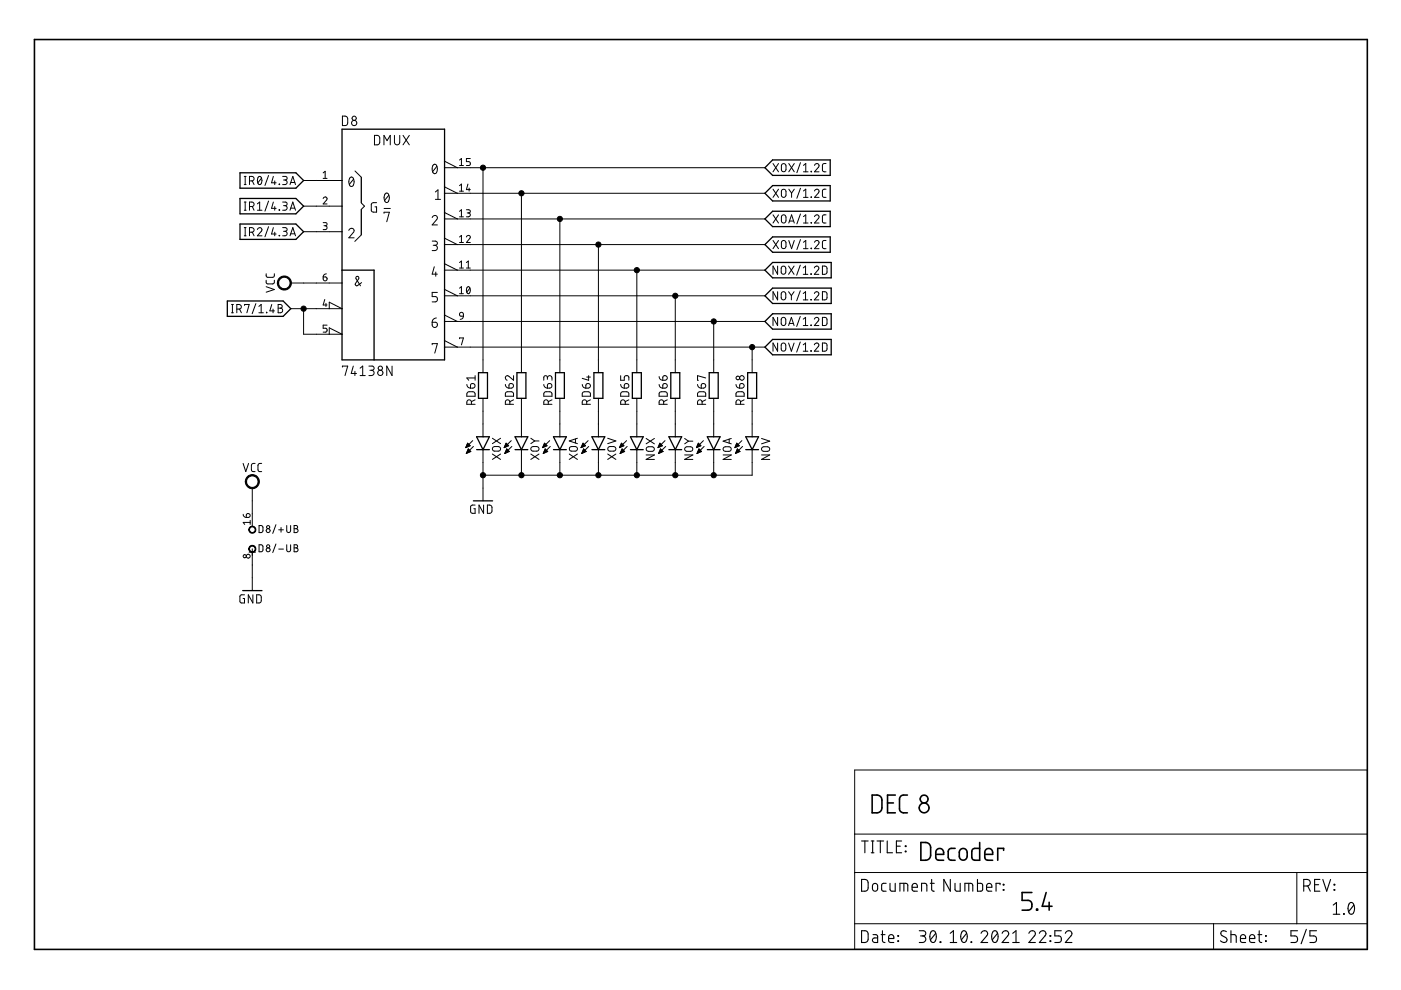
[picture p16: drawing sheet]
<svg xmlns="http://www.w3.org/2000/svg" width="297mm" height="210mm" viewBox="0 0 297 210" stroke-linecap="round" stroke-linejoin="round" font-family="sans-serif">
<g fill="none" stroke="#000" stroke-width=".21">
<path d="M51.8 39.1h.4M51.8 37.4h.4M52 37.4v1.7M52.9 38.4h.5a.48 .48 0 0 0 .5-.5 .48 .48 0 0 0-.5-.5h-.5v1.7M53.5 38.4l.4 .7M54.8 37.5l.3-.1a1.02 1.02 0 0 1 0 1.7 1.11 1.11 0 0 1-.3-1.6zM55.4 37.8l-.7 1M56.9 37.2l-.7 2.1M58 37.4l-.4 1.4h.9M58.3 38.4v.7M59.2 39l.1 .1zM59.9 37.4h.6a.38 .38 0 0 1 .4 .4 .38 .38 0 0 1-.4 .4h-.4"/>
<path d="M60.4 38.2a.49 .49 0 0 1 .5 .5 .49 .49 0 0 1-.5 .4h-.5M61.5 39.1l.6-1.7 .6 1.7M61.6 38.7h.9M64.4 38.3h8.1M68.5 36.7l.4-.4v1.5M68.5 37.8h.8M72.6 24.6l.7 .1 .4 .3v1.1l-.1 .3-.3 .2h-.7zM74.2 37.7l.2-.1a.83 .83 0 0 1 .7 1.2l-.1 .2a.48 .48 0 0 1-.5 .5 .48 .48 0 0 1-.5-.5v-.7zM75 38l-.9 1.1M75.3 36.3l1.3 1.3M79.4 28.7h.7l.4 .4v1.1l-.1 .3-.3 .2h-.7zM81.4 30.7v-2l.7 1.1 .6-1.1v2"/>
<path d="M83.6 28.7v1.5a.56 .56 0 0 0 .6 .5 .56 .56 0 0 0 .6-.5v-1.5M85.4 28.7l1.4 2M86.8 28.7l-1.4 2M91.9 34.9h.1a.82 .82 0 0 1 .7 1.2 .57 .57 0 0 1-.5 .7 .57 .57 0 0 1-.6-.7v-.5zM92.6 35.3l-.9 1.1M94.3 34.2l2.7 1.4M94.3 39.6l2.7 1.4M94.3 35.6h67.9M97.4 33.9l.4-.3v1.5M97.4 39.4l.4-.4v1.5M97.4 35.1h.9M99.2 39l-.3 1.2h.8"/>
<path d="M99.5 39.9v.6M99.7 33.6h-.8v.7h.5a.42 .42 0 0 1 .3 .4 .42 .42 0 0 1-.3 .4h-.5M102.4 35.6v43.4M163.9 34.7l1.2 1.7M165.1 34.7l-1.2 1.7M165.8 34.9l.3-.2 .4 .2 .1 1a.49 .49 0 0 1-.4 .5 .49 .49 0 0 1-.5-.5zM167.2 34.7l1.2 1.7M168.4 34.7l-1.2 1.7M169.7 34.5l-.7 2.1M169.7 39.9l-.7 2.1M170.3 35.1l.5-.4v1.7M170.3 36.4h1"/>
<path d="M172 36.3l.1 .1zM172.7 35.1a.48 .48 0 0 1 .7-.4 .48 .48 0 0 1 .1 .8l-.8 .9h1M175.1 34.7h-.5l-.2 .4v1.1l.2 .2h.5M51.8 44.6h.4M51.8 42.8h.4M51.8 50h.4M51.8 48.3h.4M52 42.8v1.8M52 48.3v1.7M52.9 43.8h.5a.48 .48 0 0 0 .5-.5 .48 .48 0 0 0-.5-.5h-.5v1.8M52.9 49.2h.5a.49 .49 0 0 0 .5-.5 .49 .49 0 0 0-.5-.4h-.5v1.7M53.5 43.8l.4 .8"/>
<path d="M53.5 49.2l.4 .8M54.6 48.7a.48 .48 0 0 1 .6-.4 .48 .48 0 0 1 .2 .7l-.8 1h.9M54.6 44.6h.9M54.6 43.2l.5-.4v1.8M56.4 59.4l.1 .6 .3 .2h1.1l.2-.2 .1-.6M56.4 58l.1 .6 .3 .2h1.1l.2-.2 .1-.6M56.9 42.6l-.7 2.2M56.9 48.1l-.7 2.1M58 42.8l-.4 1.4h.9M58 48.3l-.4 1.3h.9M58.3 43.8v.8M58.3 49.2v.8"/>
<path d="M59.2 44.5l.1 .1zM59.2 49.9l.1 .1zM59.9 42.8h.6a.38 .38 0 0 1 .4 .4 .38 .38 0 0 1-.4 .4h-.4M59.9 48.3h.6a.39 .39 0 0 1 .4 .4 .39 .39 0 0 1-.4 .3h-.4M60.4 43.6a.49 .49 0 0 1 .5 .5 .49 .49 0 0 1-.5 .5h-.5M60.4 49a.48 .48 0 0 1 .5 .5 .48 .48 0 0 1-.5 .5h-.5M61.5 44.6l.6-1.8 .6 1.8M61.5 50l.6-1.7 .6 1.7M61.6 44.1h.9M61.6 49.6h.9M64.4 43.7h8.1M64.4 49.1h8.1"/>
<path d="M68.5 58.7h.5a.42 .42 0 0 1 .4 .5 .42 .42 0 0 1-.5 .4 .42 .42 0 0 1-.4-.5zM68.5 47.2h.7l.1 .3-.1 .3-.5 .1M68.5 42.1a.41 .41 0 0 1 .6-.3 .41 .41 0 0 1 .1 .6l-.7 .8h.8M68.9 47.9a.41 .41 0 0 1 .4 .4 .41 .41 0 0 1-.4 .4h-.4M69.2 58.1l-.4 .1-.3 .5M74 48.9a.55 .55 0 0 1 .7-.5 .55 .55 0 0 1 .2 .9l-.9 1.1h1.1M76.6 43l.7 .7-.7 .7M76.6 49.8l-1.4 1.4M76.7 59.9l-.9 .6a.32 .32 0 0 1-.4 0 .32 .32 0 0 1 0-.4l.7-1a.33 .33 0 0 0-.3-.5 .33 .33 0 0 0-.3 .5l.9 1.5M79.8 43h-.6l-.5 .2v1.5l.3 .2 .8 .1v-1.1h-.3M81.4 45.2v-.2h1.1l-.5 2M81.4 44.2h1.4"/>
<path d="M81.7 41.1l.1-.1a.91 .91 0 0 1 .7 1.4 .48 .48 0 0 1-.5 .5 .48 .48 0 0 1-.5-.5l-.1-.7zM82.4 41.4l-.9 1.1M91.6 46.1a.55 .55 0 0 1 .8-.4 .55 .55 0 0 1 .2 .9l-1 1.1h1.1M91.6 51.1h.7a.44 .44 0 0 1 .4 .5 .44 .44 0 0 1-.4 .4h-.5M92.1 56.6l-.5 1.5h1.1M92.2 52a.56 .56 0 0 1 .5 .6 .56 .56 0 0 1-.5 .5h-.6M92.3 40.7l.6-.4v2M92.3 42.3h1.1M92.4 57.7v.9M94.3 45.1l2.7 1.3M94.3 50.5l2.7 1.4M94.3 55.9l2.7 1.4"/>
<path d="M94.3 41h67.9M94.3 46.4h67.9M94.3 51.9h67.9M94.3 57.3h67.9M97.4 44.8l.4-.3v1.5M97.4 50.2l.4-.3v1.5M97.4 55.7l.4-.3v1.4M97.4 56.8h.9M97.4 51.4h.9M97.4 46h.9M97.4 40.5h.9M98.9 50.2a.41 .41 0 0 1 .6-.3 .41 .41 0 0 1 .1 .7l-.7 .8h.8"/>
<path d="M98.9 44.5h.6l.2 .2-.2 .4h-.4M98.9 56.8h.8M98.9 55.7l.4-.3v1.4M99.3 45.1a.41 .41 0 0 1 .4 .5 .41 .41 0 0 1-.4 .4h-.4M110.6 41v38M118.7 46.4v32.6M126.9 51.9v27.1M135 57.3v21.7M163.9 40.1l1.2 1.7M163.9 45.6l1.2 1.7M163.9 51l1.2 1.7M164.9 56.4v1.8l-1-1.8v1.8"/>
<path d="M165.1 40.1l-1.2 1.7M165.1 45.6l-1.2 1.7M165.1 51l-1.2 1.7M165.7 56.6l.3-.2 .5 .2 .1 1.1a.49 .49 0 0 1-.5 .5 .49 .49 0 0 1-.5-.5zM165.8 40.3l.3-.2 .4 .2 .1 1.1a.49 .49 0 0 1-.4 .5 .49 .49 0 0 1-.5-.5zM165.8 45.7l.3-.1 .4 .1 .1 1.1a.49 .49 0 0 1-.4 .5 .49 .49 0 0 1-.5-.5zM165.8 51.2l.3-.2 .4 .2 .1 1a.49 .49 0 0 1-.4 .5 .49 .49 0 0 1-.5-.5zM167.2 56.4l1.2 1.8M167.2 40.1l.6 .8M167.2 47.3l.6-1.7 .6 1.7M167.2 51l.6 1.7 .6-1.7M167.4 46.9h.9"/>
<path d="M167.8 40.9v.9M168.4 56.4l-1.2 1.8M168.4 40.1l-.6 .8M169.7 56.2l-.8 2.2M169.7 45.4l-.7 2.1M169.7 50.8l-.7 2.1M170.3 56.8l.5-.4v1.8M170.3 58.2h1M170.3 40.5l.5-.4v1.7M170.3 45.9l.5-.3v1.7M170.3 51.4l.5-.4v1.7M170.3 41.8h1"/>
<path d="M170.3 47.3h1M170.3 52.7h1M171.9 58.1l.1 .1zM172 47.2l.1 .1zM172 41.8h.1zM172 52.6l.1 .1zM172.7 56.8a.48 .48 0 0 1 .6-.4 .48 .48 0 0 1 .2 .8l-.8 1h.9M172.7 40.5a.48 .48 0 0 1 .7-.4 .48 .48 0 0 1 .1 .8l-.8 .9h1M172.7 45.9a.48 .48 0 0 1 .7-.3 .48 .48 0 0 1 .1 .7l-.8 1h1M172.7 51.4a.48 .48 0 0 1 .7-.4 .48 .48 0 0 1 .1 .8l-.8 .9h1M174.4 56.4l.6 .1 .3 .2v1.1l-.3 .3-.6 .1zM175.1 40.1l-.5 .1-.2 .3v1.1l.2 .2h.5"/>
<path d="M175.1 45.6h-.5l-.2 .3v1.2l.2 .2h.5M175.1 51h-.5l-.2 .4v1.1l.2 .2h.5M49.1 66.3h.4M49.1 64.6h.4M49.3 64.6v1.7M50.2 65.5h.5a.49 .49 0 0 0 .5-.5 .49 .49 0 0 0-.5-.4h-.5v1.7M50.8 65.5l.4 .8M51.9 64.8v-.2h.9l-.5 1.7M54.3 64.4l-.8 2.1M54.9 65l.5-.4v1.7M54.9 66.3h.9M56.4 60.8l1.8 .6-1.8 .6"/>
<path d="M56.5 66.2l.1 .1zM57.6 64.6l-.4 1.3h1M57.9 65.5v.8M59 64.6h.5a.39 .39 0 0 1 .3 .3 .39 .39 0 0 1-.3 .4 .49 .49 0 0 1 .4 .5 .49 .49 0 0 1-.4 .5h-.5zM59 65.3h.5M61.7 65.4h10.8l-2.7-1.3v1.3M61.7 60h10.8M64.4 65.4v5.5h8.1l-2.7-1.4v1.4M68.9 63.5l-.4 1.2h.8M69.1 64.3v.7M69.3 68.9h-.8v.7h.5a.42 .42 0 0 1 .3 .4 .42 .42 0 0 1-.3 .4h-.5M72.6 77.8v-.2h1.1l-.5 2"/>
<path d="M74.9 77.6l-.4 1.6h1.1M75.2 78.7v.9M76.3 78.1l.6-.5v2M76.3 79.6h1.1M78.2 77.6h.7a.44 .44 0 0 1 .4 .5 .44 .44 0 0 1-.4 .4h-.5M78.8 78.5a.56 .56 0 0 1 .5 .6 .56 .56 0 0 1-.5 .5h-.6M83.1 77.6v2l-1.1-2v2M91.6 68.3h.7a.56 .56 0 0 1 .4 .6 .56 .56 0 0 1-.5 .5 .56 .56 0 0 1-.6-.5zM91.6 73.1v-.2h1.1l-.5 2M92.5 67.4l-.6 .3-.3 .6M92.7 62h-1.1v.9h.7a.57 .57 0 0 1 .4 .5 .57 .57 0 0 1-.4 .6h-.7M94.3 61.4l2.7 1.3"/>
<path d="M94.3 66.8l2.7 1.4M94.3 72.2l2.7 1.4M94.3 62.7h67.9M94.3 68.2h67.9M94.3 73.6h67.9M97.4 71.8v-.2h.9l-.5 1.5M97.4 61.1l.4-.3v1.5M97.4 62.3h.9M97.5 66.3l.3-.1 .3 .1 .2 .7h-.8zM98.3 67l-.2 .4-.5 .3M99.1 60.9l.2-.1a.88 .88 0 0 1 0 1.5 .93 .93 0 0 1-.2-1.4zM99.6 61.1l-.6 .8"/>
<path d="M100.7 79.7v.9M108.9 79.7v.9l-1-.8a.48 .48 0 0 0-.7 .2 .48 .48 0 0 0 .3 .6M124.4 79.9h.8M124.8 79.7v.9l-1.4-.4M131.6 79.7v.9h.8v-.6a.5 .5 0 0 1 .4-.4 .5 .5 0 0 1 .5 .4v.6M139.7 79.8l.4 .7 .4 .1M140.6 79.8a.5 .5 0 0 1 .8 .1 .5 .5 0 0 1-.4 .7h-.5zM143.2 62.7v16.3M151.3 68.2v10.8M159.5 73.6v5.4M164.9 61.8v1.8l-1-1.8v1.8M164.9 67.3v1.7l-1-1.7v1.7"/>
<path d="M164.9 72.7v1.8l-1-1.8v1.8M165.7 62l.3-.2 .5 .2 .1 1.1a.49 .49 0 0 1-.5 .5 .49 .49 0 0 1-.5-.5zM165.7 67.5l.3-.2 .5 .2 .1 1a.49 .49 0 0 1-.5 .5 .49 .49 0 0 1-.5-.5zM165.7 72.9l.3-.2 .5 .2 .1 1.1a.49 .49 0 0 1-.5 .5 .49 .49 0 0 1-.5-.5zM167.2 61.8l.6 .9M167.2 69l.6-1.7 .6 1.7M167.2 72.7l.6 1.8 .6-1.8M167.3 68.6h.9M167.8 62.7v.9M168.4 61.8l-.6 .9M169.7 61.7l-.8 2.1M169.7 67.1l-.8 2.1"/>
<path d="M169.7 72.5l-.8 2.2M170.3 62.2l.5-.4v1.8M170.3 67.7l.5-.4v1.7M170.3 73.1l.5-.4v1.8M170.3 63.6h1M170.3 69h1M170.3 74.5h1M171.9 63.5l.1 .1zM171.9 68.9l.1 .1zM171.9 74.4l.1 .1zM172.7 62.2a.48 .48 0 0 1 .6-.3 .48 .48 0 0 1 .2 .7l-.8 1h.9M172.7 67.7a.48 .48 0 0 1 .6-.4 .48 .48 0 0 1 .2 .8l-.8 .9h.9"/>
<path d="M172.7 73.1a.48 .48 0 0 1 .6-.4 .48 .48 0 0 1 .2 .8l-.8 1h.9M174.4 61.8l.6 .1 .3 .3v1.1l-.3 .3h-.6zM174.4 67.3h.6l.3 .3v1.1l-.3 .3h-.6zM174.4 72.7h.6l.3 .3v1.1l-.3 .3-.6 .1zM51.5 98.3l.6 1.7 .6-1.7M54.1 98.3h-.5l-.3 .4v1.1l.3 .2h.5M55.5 98.3h-.6l-.2 .4v1.1l.2 .2h.6M98.8 94.8h.2M98.8 94.7h.5M98.9 96.1h.1M98.9 94.6h.7M98.9 96h.3"/>
<path d="M99 94.4h.6M99 81.5l.1 .5 .7 .3M99 94.3h.5M99 95.9h.5M99 95.7h.8M99.1 94.2h.3M99.1 83.2l.4-.1h.9l.3 .3v.6h-1.7zM99.1 95.6h.6M99.1 94h.1M99.1 94l.6 .5-1 .4zM99.2 95.5h.4M99.2 95.4h.2"/>
<path d="M99.3 95.2h.1M99.3 95.2l-.4 .9M99.3 95.2l.5 .5M99.8 95.7l-.9 .4M99.9 81.4a.51 .51 0 0 1 .8 .2 .51 .51 0 0 1-.5 .7h-.4zM99.9 85.7v-.4a.49 .49 0 0 0-.4-.5 .49 .49 0 0 0-.5 .5v.4h1.7M100.2 93.4l-1.5 1.5M100.4 94.7l-1.5 1.4M100.7 84.8l-.8 .4M100.7 80.1h-1.7l.4 .5M102.4 84.5v8.1M102.4 95.3v10.9"/>
<path d="M104.4 96.3l1.7 1.1M104.4 92.9l1.7 1.2M104.6 94.8l1-.1a.49 .49 0 0 1 .5 .5 .49 .49 0 0 1-.5 .5l-1-.2-.2-.3zM106.1 96.3l-1.7 1.1M106.1 92.9l-1.7 1.2M106.9 94.8h.2M107 94.7h.4M107 94.6h.7M107 96.1l.1 .1M107.1 96h.2M107.1 94.4h.7M107.1 81.5l.2 .5 .6 .3"/>
<path d="M107.1 95.9h.6M107.2 94.3h.4M107.2 95.7h.7M107.2 94.2h.3M107.2 83.2l.4-.1h.9l.4 .3v.6h-1.8zM107.3 95.6h.6M107.3 94h.1M107.3 94l.5 .5-.9 .4zM107.3 95.5h.4M107.4 95.4h.2M107.4 95.2h.1M107.4 95.2l-.4 .9"/>
<path d="M107.4 95.2l.6 .5M108 95.7l-1 .4M108 81.4a.51 .51 0 0 1 .8 .2 .51 .51 0 0 1-.4 .7h-.5zM108.1 85.7v-.4a.48 .48 0 0 0-.5-.5 .48 .48 0 0 0-.5 .5v.4h1.8M108.4 93.4l-1.5 1.5M108.5 94.7l-1.5 1.4M108.9 84.8l-.8 .4M110.6 84.5v8.1M110.6 95.3v5.5M112.5 96.3l1.8 1.1M112.5 92.9l.9 .6M112.7 94.8l1.1-.1a.49 .49 0 0 1 .5 .5 .49 .49 0 0 1-.5 .5l-1.1-.2-.2-.3z"/>
<path d="M113.4 93.5l-.9 .6M113.4 93.5h.9M114.3 96.3l-1.8 1.1M115.1 94.8h.2M115.1 94.7h.5M115.2 94.6h.7M115.2 96.1v.1M115.2 96h.3M115.3 94.4h.6M115.3 81.5l.1 .5 .7 .3M115.3 95.9h.5M115.3 94.3h.5"/>
<path d="M115.4 94.2h.3M115.4 95.7h.7M115.4 83.2l.2-.1h1.1l.3 .3v.6h-1.7zM115.4 95.6h.6M115.4 94h.1M115.4 94l.6 .5-1 .4zM115.5 95.5h.4M115.5 95.4h.2M115.6 95.2h.1M115.6 95.2l-.4 .9M115.6 95.2l.5 .5M116.1 80.1a.49 .49 0 0 1 .4-.5 .49 .49 0 0 1 .5 .5v.5"/>
<path d="M116.1 80.4v-.4a.38 .38 0 0 0-.4-.3 .38 .38 0 0 0-.4 .3v.6M116.1 95.7l-.9 .4M116.2 81.4a.5 .5 0 0 1 .8 .2 .5 .5 0 0 1-.5 .7h-.4zM116.2 85.7v-.4a.48 .48 0 0 0-.4-.5 .48 .48 0 0 0-.5 .5v.4h1.7M116.5 93.4l-1.5 1.5M116.7 94.7l-1.5 1.4M117 84.8l-.8 .4M118.7 84.5v8.1M118.7 95.3v5.5M120.7 96.3l1.7 1.1M120.9 94.8l1-.1a.49 .49 0 0 1 .5 .5 .49 .49 0 0 1-.5 .5l-1-.2-.2-.3zM122 93.1v.8"/>
<path d="M122.4 96.3l-1.7 1.1M122.4 92.9l-1.7 .6 1.7 .6M123.2 94.8h.2M123.3 94.7h.4M123.3 96.1l.1 .1M123.4 94.6h.6M123.4 96h.3M123.4 94.4h.7M123.4 81.5l.2 .5 .6 .3M123.4 95.9h.6M123.5 94.3h.4M123.5 94.2h.3"/>
<path d="M123.5 95.7h.8M123.5 83.2l.4-.1h1.1l.2 .3v.6h-1.8zM123.5 95.6h.7M123.6 94h.1M123.6 95.5h.4M123.6 94l.5 .5-.9 .4zM123.7 95.4h.2M123.7 95.2h.1M123.7 95.2l-.4 .9M123.7 95.2l.6 .5-1 .4M124.3 81.4a.5 .5 0 0 1 .8 .2 .5 .5 0 0 1-.4 .7h-.5zM124.4 85.7v-.4a.48 .48 0 0 0-.5-.5 .48 .48 0 0 0-.5 .5v.4h1.8"/>
<path d="M124.7 93.4l-1.5 1.5M124.8 94.7l-1.5 1.4M125.2 84.8l-.8 .4M126.9 84.5v8.1M126.9 95.3v5.5M128.8 96.3l1.8 1.1M128.8 92.9l1.8 .6-1.8 .6M129 94.8l1.1-.1a.49 .49 0 0 1 .5 .5 .49 .49 0 0 1-.5 .5l-1.1-.2-.1-.3zM130.6 96.3l-1.8 1.1M131.4 94.8h.2M131.4 94.7h.5M131.5 96.1v.1"/>
<path d="M131.5 94.6h.7M131.6 94.4h.6M131.6 96h.2M131.6 81.5l.1 .5 .7 .3M131.6 95.9h.5M131.6 94.3h.5M131.7 95.7h.7M131.7 83.2l.4-.1h1l.2 .3v.6h-1.7zM131.7 94.2h.3M131.7 94h.1M131.7 95.6h.6M131.8 95.5h.4"/>
<path d="M131.8 94l.5 .5-1 .4zM131.8 95.4h.3M131.9 95.2h.1M131.9 95.2l-.4 .9M131.9 95.2l.5 .5-.9 .4M132.5 81.4a.5 .5 0 0 1 .8 .2 .5 .5 0 0 1-.5 .7h-.4zM132.6 85.7v-.4a.49 .49 0 0 0-.5-.5 .49 .49 0 0 0-.5 .5v.4h1.7M132.8 93.4l-1.5 1.5M133 94.7l-1.5 1.4M133.3 84.8l-.7 .4M135 84.5v8.1M135 95.3v5.5"/>
<path d="M137 96.5h1.7l-1.7 .9h1.7M137 93l1.7 1.1M137.1 95l.4-.3h.8a.49 .49 0 0 1 .4 .5 .49 .49 0 0 1-.4 .5l-1.1-.1zM138.7 93l-1.7 1.1M139.5 94.8h.2M139.6 94.7h.4M139.6 96.1l.1 .1M139.7 94.6h.6M139.7 94.4h.7M139.7 96h.3M139.7 81.5l.2 .5 .6 .3M139.7 95.9h.6"/>
<path d="M139.8 94.3h.4M139.8 95.7h.8M139.8 94.2h.3M139.9 94h.1M139.9 95.6h.6M139.9 95.5h.4M139.9 94l.5 .5-.9 .4zM139.9 83.1h1.4l.2 .3v.6h-1.8l.1-.6zM140 95.4h.2M140 95.2h.1M140 95.2l-.4 .9M140 95.2l.6 .5"/>
<path d="M140.6 95.7l-1 .4M140.6 81.4a.5 .5 0 0 1 .8 .2 .5 .5 0 0 1-.4 .7h-.5zM140.7 85.7v-.4a.49 .49 0 0 0-.5-.5 .49 .49 0 0 0-.5 .5v.4h1.8M141 93.4l-1.5 1.5M141.1 94.7l-1.5 1.4M141.5 84.8l-.8 .4M143.2 84.5v8.1M143.2 95.3v5.5M145.2 96.5h1.7l-1.7 .9h1.7M145.2 93l.8 .5M145.3 94.8l1.1-.1a.49 .49 0 0 1 .5 .5 .49 .49 0 0 1-.5 .5l-1.1-.1-.1-.3zM146 93.5l-.8 .6"/>
<path d="M146 93.5h.9M147.7 94.8h.2M147.7 94.7h.5M147.8 96.1h.1M147.8 94.6h.7M147.8 96h.3M147.9 94.4h.6M147.9 81.5l.1 .5 .7 .3M147.9 95.9h.5M147.9 94.3h.5M148 95.7h.7M148 94.2h.3"/>
<path d="M148 83.2l.4-.1h.9l.3 .3v.6h-1.7zM148 95.6h.6M148 94h.1M148.1 95.5h.4M148.1 94l.5 .5-.9 .4zM148.1 95.4h.3M148.2 95.2h.1M148.2 95.2l-.4 .9M148.2 95.2l.5 .5M148.7 95.7l-.9 .4M148.8 81.4a.5 .5 0 0 1 .8 .2 .5 .5 0 0 1-.4 .7h-.5zM148.9 85.7v-.4a.49 .49 0 0 0-.5-.5 .49 .49 0 0 0-.5 .5v.4h1.7"/>
<path d="M149.1 93.4l-1.4 1.5M149.3 94.7l-1.5 1.4M149.6 80.1l-1.7-.4v.9h.2M149.6 84.8l-.7 .4M151.3 84.5v8.1M151.3 95.3v5.5M153.3 96.5h1.7l-1.7 .9h1.7M153.5 94.8l1.1-.1a.49 .49 0 0 1 .4 .5 .49 .49 0 0 1-.4 .5l-1.1-.1-.2-.3zM154.6 93.1v.9M155 93l-1.7 .5 1.7 .6M155.9 94.8h.1M155.9 94.7h.4"/>
<path d="M155.9 96.1h.1M156 94.6h.6M156 96h.3M156 94.4h.7M156 81.5l.2 .5 .6 .3M156.1 94.3h.4M156.1 95.9h.5M156.1 95.7h.8M156.1 94.2h.3M156.1 83.2l.4-.1h1l.3 .3v.6h-1.8zM156.2 95.6h.6M156.2 94h.1"/>
<path d="M156.2 94l.6 .5-1 .4zM156.2 95.5h.4M156.3 95.4h.2M156.3 95.2h.1M156.3 95.2l-.4 .9M156.3 95.2l.6 .5-1 .4M156.9 81.4a.5 .5 0 0 1 .8 .2 .5 .5 0 0 1-.4 .7h-.5zM157 85.7v-.4a.49 .49 0 0 0-.5-.5 .49 .49 0 0 0-.5 .5v.4h1.8M157.3 93.4l-1.5 1.5M157.4 94.7l-1.5 1.4M157.8 84.8l-.8 .4M159.5 84.5v8.1"/>
<path d="M159.5 95.3v5.5h-57.1M161.5 96.5h1.7l-1.7 .9h1.7M161.5 93l1.7 .5-1.7 .6M161.6 94.8l1.1-.1a.49 .49 0 0 1 .5 .5 .49 .49 0 0 1-.5 .5l-1.1-.1-.1-.3zM51.6 109.1l.1 .4 .5 .2M52.3 109a.42 .42 0 0 1 .7 .1 .42 .42 0 0 1-.4 .6h-.4zM52.8 117.1h1.4M53 110.8h-1.4l.3 .4M53 110.3v.9M53.5 103.5v8.1M53.5 116.4v8.8M54.9 111.4l.6 .1 .2 .2v1l-.2 .2h-.6z"/>
<path d="M54.9 115.5h.6l.2 .3v.9l-.2 .3h-.6zM58.5 111.3l-.7 1.8M58.5 115.3l-.7 1.9M59.1 112.3h1M59.1 116.4h1M59.6 111.8v1M60.8 111.4v1.1a.41 .41 0 0 0 .4 .4 .41 .41 0 0 0 .4-.4v-1.1M60.8 115.5v1.1a.41 .41 0 0 0 .4 .4 .41 .41 0 0 0 .4-.4v-1.1M62.4 111.4l.6 .1v.5l-.2 .1a.41 .41 0 0 1 .4 .4 .41 .41 0 0 1-.4 .4h-.4zM62.4 115.5l.6 .1 .1 .3-.3 .3a.41 .41 0 0 1 .4 .4 .41 .41 0 0 1-.4 .4h-.4zM62.4 112.1h.4M62.4 116.2h.4"/>
<path d="M100.7 107.1h-.5l-.4 .2v1.3l.2 .2h.7v-.9h-.2M102.5 107.1v1.7l-.9-1.7v1.7M103.3 107.1h.7l.3 .3v1.1l-.3 .3h-.7zM51.8 126.1h-.7l-.2 .2v1.2l.2 .3h.7v-.9h-.3M53.6 126.1v1.7l-1-1.7v1.7M54.4 126.1h.7l.3 .3v1.1l-.3 .3h-.7zM181.2 163.3h108.7v38h-108.7zM181.2 176.8h108.7M181.2 185h108.7M181.2 195.9h108.7M257.3 195.9v5.4M275 185v10.9"/>
<circle cx="75.1" cy="26.1" r=".56"/>
<circle cx="75.1" cy="25.1" r=".45"/>
<circle cx="80.6" cy="79.1" r=".56"/>
<circle cx="80.6" cy="78.1" r=".45"/>
<circle cx="156.4" cy="80.1" r=".39"/>
<circle cx="157.3" cy="80.1" r=".48"/>
<circle cx="51.9" cy="117.9" r=".33"/>
<circle cx="52.6" cy="117.9" r=".41"/>
<circle cx="56.9" cy="115.8" r=".34"/>
<circle cx="56.9" cy="112.5" r=".42"/>
<circle cx="56.9" cy="116.6" r=".42"/>
<circle cx="56.9" cy="111.8" r=".33"/>
</g>
<g fill="none" stroke="#000" stroke-width=".28">
<path d="M50.9 36.6h11.8l1.7 1.7-1.7 1.6h-11.8zM72.5 27.4h21.8v48.9h-21.8zM76.6 37.6v5.4M163.8 33.9h12.2v3.3h-12.2l-1.6-1.6zM50.9 42.1h11.8l1.7 1.6-1.7 1.6h-11.8zM50.9 47.5h11.8l1.7 1.6-1.7 1.7h-11.8zM72.5 57.3h6.8v19M76.6 44.4v5.3M162.2 41l1.6-1.7h12.2v3.3h-12.2zM162.2 46.4l1.6-1.6h12.2v3.2h-12.2zM162.2 51.9l1.6-1.7h12.2v3.3h-12.2zM162.2 57.3l1.6-1.7h12.4v3.3h-12.4z"/>
<path d="M48.2 63.8h11.8l1.7 1.6-1.7 1.7h-11.8zM101.5 79h1.9v5.5h-1.9zM109.6 79h1.9v5.5h-1.9zM117.8 79h1.9v5.5h-1.9zM125.9 79h1.9v5.5h-1.9zM134.1 79h1.9v5.5h-1.9zM142.2 79h1.9v5.5h-1.9zM150.4 79h1.9v5.5h-1.9zM158.5 79h1.9v5.5h-1.9zM162.2 62.7l1.6-1.6h12.4v3.2h-12.4zM162.2 68.2l1.6-1.7h12.4v3.3h-12.4zM162.2 73.6l1.6-1.6h12.4v3.2h-12.4z"/>
<path d="M101 92.6h2.8l-1.4 2.7zM101 95.3h2.8M109.2 95.3h2.7M109.2 92.6h2.7l-1.3 2.7zM117.3 95.3h2.8M117.3 92.6h2.8l-1.4 2.7zM125.5 95.3h2.7M125.5 92.6h2.7l-1.3 2.7zM133.7 95.3h2.7M133.7 92.6h2.7l-1.4 2.7zM141.8 95.3h2.7M141.8 92.6h2.7l-1.3 2.7z"/>
<path d="M150 95.3h2.7M150 92.6h2.7l-1.4 2.7zM158.1 95.3h2.7M158.1 92.6h2.7l-1.3 2.7zM100.4 106.2h4M51.5 125.2h4"/>
</g>
<g fill="none" stroke="#000" stroke-width=".34">
<path d="M7.3 8.4h282.6v192.9h-282.6zM184.9 168.6a1.88 1.88 0 0 1 1.8 .3l.3 .7v1.7l-.3 .7a1.88 1.88 0 0 1-1.8 .3zM188.2 170.2h1.2M189.8 168.6h-1.6v3.7h1.6M192.4 168.6h-.8a.85 .85 0 0 0-.9 .8v2.1l.3 .6a1.53 1.53 0 0 0 1.4 .2M195.2 178.6a1.95 1.95 0 0 1 1.8 .3l.3 .8v1.6l-.3 .8a1.95 1.95 0 0 1-1.8 .3zM202.5 179.9h-1l-.3 .2-.2 .4 .2 1.6 .5 .3h.8M207.7 178.6v3.8l-1.4-.1-.3-.5 .2-1.7 .5-.2h1M198.4 181.1h1.7a.88 .88 0 0 0-.6-1.2 .88 .88 0 0 0-1.1 .8v1.2l.2 .4 1.5 .1M203.7 180.1a.84 .84 0 0 1 .9-.1 .84 .84 0 0 1 .5 .7 1.49 1.49 0 0 1-.3 1.5 .83 .83 0 0 1-.9 .1 .83 .83 0 0 1-.5-.8 1.44 1.44 0 0 1 .3-1.4zM208.8 181.1h1.7a.88 .88 0 0 0-.6-1.2 .88 .88 0 0 0-1.1 .8v1.2l.2 .4 1.5 .1M212.8 180.3v-.4h-1.3v2.5"/>
<path d="M218.8 189.2h-2.1v1.7h1.3a1.06 1.06 0 0 1 .8 1 1.06 1.06 0 0 1-.8 1.1h-1.3M219.8 192.8h.2v.2h-.2zM221.8 189.2l-.8 3h2.1M222.4 191.3v1.7"/>
<circle cx="195.9" cy="169.4" r=".84"/>
<circle cx="195.9" cy="171.3" r="1.04"/>
</g>
<g fill="none" stroke="#000" stroke-width=".23">
<path d="M182.7 178.3h1.4M183.4 178.3v2.5M184.7 178.3h.6M185 178.3v2.5M185.9 178.3h1.4M186.6 178.3v2.5M188.1 178.3v2.5h1.1M190.1 179.4h.8M191.2 178.3h-1.1v2.5h1.1M191.9 179.3l.2 .2zM182.7 197.3l.9 .1 .3 .2 .2 .4-.2 1.5a1.21 1.21 0 0 1-1.2 .3zM182.7 186.5a1.21 1.21 0 0 1 1.2 .3l.2 .4-.2 1.5-.3 .2-.9 .1z"/>
<path d="M184.7 180.8h.6M185.1 198.2h.7l.3 .2v1.4h-.6a.49 .49 0 0 1-.5-.5 .49 .49 0 0 1 .5-.4h.6M185.1 187.5l.5-.2a.99 .99 0 0 1 .2 1.6h-.5l-.3-.3zM186.8 198.2h.8M187.1 197.3v2.1l.1 .3 .4 .1M187.9 187.3h-.7l-.3 .4 .1 1.1 .9 .2M188.4 199h1.1a.58 .58 0 0 0-.4-.8 .58 .58 0 0 0-.7 .5l.1 1 1 .1M188.7 187.3v1.4l.4 .3h.7v-1.7M190.4 198.4l.1 .1zM190.4 199.5l.1 .1zM190.8 189v-1.7l1.5 .1 .2 1.6M191.6 187.3v1.7"/>
<path d="M191.9 180.5l.2 .1zM193.4 188.1h1.1a.59 .59 0 0 0-.4-.8 .59 .59 0 0 0-.7 .6l.1 .9 1 .2M194.9 197.3h.8a.55 .55 0 0 1 .6 .6 .55 .55 0 0 1-.6 .5h-.5M195.4 189v-1.7l1 .1 .1 1.6M195.6 198.4a.7 .7 0 0 1 .7 .7 .7 .7 0 0 1-.7 .7h-.7M197.2 187.3h.9M197.4 197.5a.59 .59 0 0 1 .7-.1 .59 .59 0 0 1 .3 .6 1.41 1.41 0 0 1-.6 1.8 1.54 1.54 0 0 1-.4-2.3zM197.5 186.5v2.2l.3 .2 .3 .1M198.4 197.9l-1.1 1.4M199.3 199.7l.2 .1zM201.5 199.8h1.3M201.5 197.9l.6-.6v2.5"/>
<path d="M201.5 186.5v2.5l-1.4-2.5v2.5M202.5 187.3v1.4l.4 .3h.7v-1.7M204.1 197.4l.3-.1a1.52 1.52 0 0 1 .4 2.3 .56 .56 0 0 1-.7 .2 .56 .56 0 0 1-.3-.6l-.1-.9zM204.6 189v-1.7l1.5 .1 .1 1.6M204.9 197.9l-1.1 1.4M205.4 187.3v1.7M205.9 199.7l.1 .1zM207.2 186.5v2.5l.9-.1 .2-.2v-1.1l-.4-.3h-.7M208 197.9a.68 .68 0 0 1 1-.5 .68 .68 0 0 1 .2 1l-1.2 1.4h1.4M209.2 188.1h1.1a.59 .59 0 0 0-.4-.8 .59 .59 0 0 0-.7 .6l.1 .9 1 .2M210.6 197.4a.7 .7 0 0 1 .8 .1 .7 .7 0 0 1 .2 .8 1.1 1.1 0 0 1-.8 1.5 1.78 1.78 0 0 1-.2-2.4zM211.5 197.9l-1.1 1.4"/>
<path d="M212 187.6v-.3h-.8v1.7M212.5 197.9a.68 .68 0 0 1 .9-.5 .68 .68 0 0 1 .3 1l-1.2 1.4h1.4M212.7 188.6l.2 .1zM212.7 187.5l.2 .1zM214.7 199.8h1.4M214.7 197.9l.7-.6v2.5M218.1 197.9a.68 .68 0 0 1 1-.5 .68 .68 0 0 1 .2 1l-1.2 1.4h1.4M220.4 197.9a.68 .68 0 0 1 .9-.5 .68 .68 0 0 1 .3 1l-1.2 1.4h1.4M222.6 199.5l.2 .1zM222.6 198.4l.2 .1zM225 197.3h-1.4v1.1h.9a.71 .71 0 0 1 .5 .7 .71 .71 0 0 1-.5 .7h-.9M225.9 197.9a.68 .68 0 0 1 .9-.5 .68 .68 0 0 1 .3 1l-1.2 1.4h1.4"/>
<path d="M260 197.5a.63 .63 0 0 0-.9-.1 .63 .63 0 0 0 0 1l.8 .4a.6 .6 0 0 1 .1 .8 .6 .6 0 0 1-.9 .1l-.3-.2M261 198.2l1 .1 .1 1.5M261 197.3v2.5M263 199h1.1a.58 .58 0 0 0-.4-.8 .58 .58 0 0 0-.7 .5l.1 1 1 .1M264.9 199h1.1a.59 .59 0 0 0-.4-.8 .59 .59 0 0 0-.7 .5l.1 1 1 .1M266.7 198.2h.8M267 197.3v2.1l.1 .3 .4 .1M268.3 199.5l.2 .1zM268.3 198.4l.2 .1zM275.1 197.3h-1.4v1.1h.8a.71 .71 0 0 1 .6 .7 .71 .71 0 0 1-.6 .7h-.8M276.4 187.9a1.21 1.21 0 0 0 1.3-.3l.1-.4-.1-.4a1.21 1.21 0 0 0-1.3-.3v2.5M277 197l-1.1 3.1"/>
<path d="M277.3 187.9l.5 1.1M278.7 187.6h.9M279.1 197.3h-1.4v1.1h.9a.71 .71 0 0 1 .5 .7 .71 .71 0 0 1-.5 .7h-.9M279.8 186.5h-1.1v2.5h1.1M280.5 186.5l.8 2.5 .8-2.5M282.7 191.9l.7-.6v2.5M282.7 193.8h1.4M282.9 187.5l.1 .1zM282.9 188.6l.1 .1zM284.9 193.7l.1 .1zM286.1 191.6a.58 .58 0 0 1 .7-.2 .58 .58 0 0 1 .3 .6 1.41 1.41 0 0 1-.6 1.8 1.52 1.52 0 0 1-.4-2.2zM287 191.9l-1.1 1.4"/>
</g>
<g fill="#000" stroke="#000" stroke-width=".21">
<path d="M59.2 59a1.5 1.5 0 0 1 2.3 .2 1.5 1.5 0 0 1-.8 2.2 1.5 1.5 0 0 1-1.9-1.4h.3a1.22 1.22 0 0 1 1.8-1 1.22 1.22 0 0 1 .1 2.1 1.22 1.22 0 0 1-1.9-.8v-.3h-.3z" fill-rule="evenodd"/>
<path d="M52.4 101.1a1.49 1.49 0 0 1 2.4 .2 1.49 1.49 0 0 1-.9 2.3 1.49 1.49 0 0 1-1.9-1.5h.3a1.22 1.22 0 0 1 1.8-1 1.22 1.22 0 0 1 .1 2.1 1.22 1.22 0 0 1-1.9-.8v-.3h-.3z" fill-rule="evenodd"/>
<path d="M52.9 111.8a.76 .76 0 0 1 1.2 .1 .76 .76 0 0 1-.4 1.2 .76 .76 0 0 1-1-.8h.2a.6 .6 0 0 1 .8-.6 .6 .6 0 0 1 .2 1 .6 .6 0 0 1-1-.2v-.2h-.2z" fill-rule="evenodd"/>
<path d="M52.9 115.9a.76 .76 0 0 1 1.2 .1 .76 .76 0 0 1-.4 1.1 .76 .76 0 0 1-1-.7h.2a.6 .6 0 0 1 .8-.6 .6 .6 0 0 1 .2 1 .6 .6 0 0 1-1-.2v-.2h-.2z" fill-rule="evenodd"/>
<circle cx="102.4" cy="35.6" r=".55"/>
<circle cx="110.6" cy="41" r=".55"/>
<circle cx="118.7" cy="46.4" r=".55"/>
<circle cx="126.9" cy="51.9" r=".55"/>
<circle cx="135" cy="57.3" r=".55"/>
<circle cx="64.4" cy="65.4" r=".55"/>
<circle cx="143.2" cy="62.7" r=".55"/>
<circle cx="151.3" cy="68.2" r=".55"/>
<circle cx="159.5" cy="73.6" r=".55"/>
<circle cx="102.4" cy="100.8" r=".55"/>
<circle cx="110.6" cy="100.8" r=".55"/>
<circle cx="118.7" cy="100.8" r=".55"/>
<circle cx="126.9" cy="100.8" r=".55"/>
<circle cx="135" cy="100.8" r=".55"/>
<circle cx="143.2" cy="100.8" r=".55"/>
<circle cx="151.3" cy="100.8" r=".55"/>
</g>
</svg>
